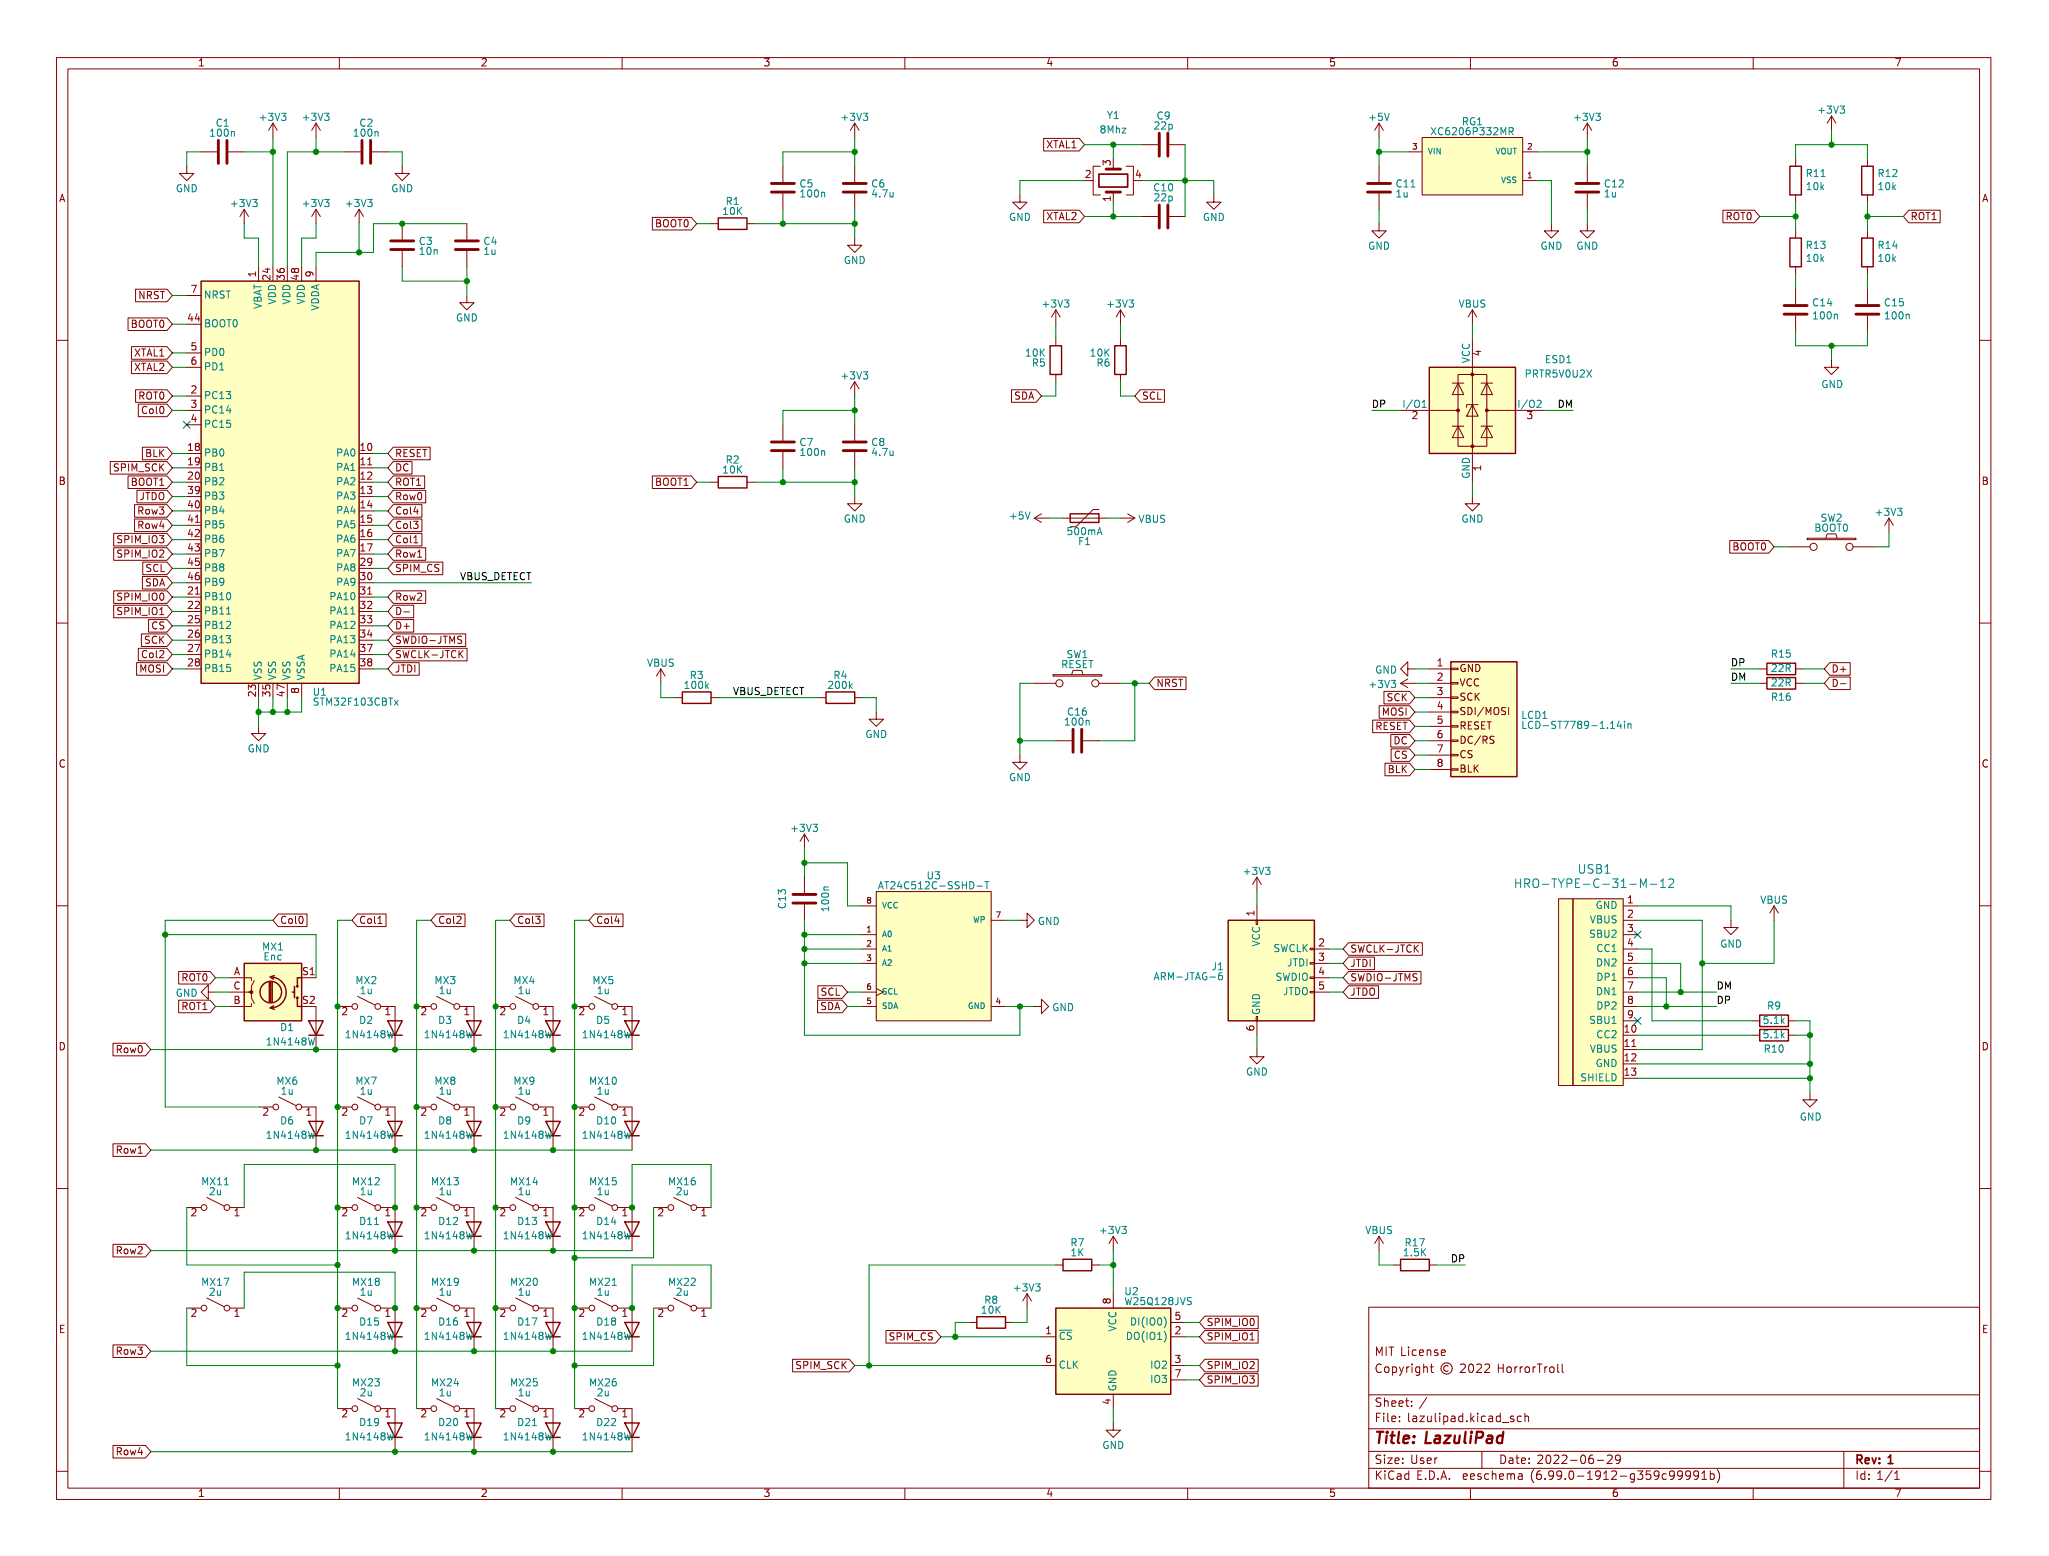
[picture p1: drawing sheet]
<svg xmlns="http://www.w3.org/2000/svg" width="362mm" height="275mm" viewBox="0 0 362 275" stroke-linecap="round" stroke-linejoin="round" font-family="sans-serif">
<defs><g id="words">
<text font-size="2.8" fill="#840000" x="243" y="255.5">Title: LazuliPad</text>
<g font-size="2.1" fill="#008484">
<text x="279.1" y="154.6">USB1</text>
<text x="271" y="157.2">HRO-TYPE-C-31-M-12</text>
</g>
<g font-size="2.1" fill="#840000">
<text x="243" y="239.9">MIT License</text>
<text x="243" y="251.6">File: lazulipad.kicad_sch</text>
<text x="243" y="248.9">Sheet: /</text>
<text x="243" y="261.8">KiCad E.D.A. eeschema (6.99.0-1912-g359c99991b)</text>
<text x="243" y="259">Size: User</text>
<text x="265" y="259">Date: 2022-06-29</text>
<text x="328" y="259">Rev: 1</text>
<text x="328" y="261.8">Id: 1/1</text>
</g>
<g font-size="1.8" fill="#840000">
<text x="35" y="11.8">1</text>
<text x="85" y="11.8">2</text>
<text x="135" y="11.8">3</text>
<text x="185" y="11.8">4</text>
<text x="235" y="11.8">5</text>
<text x="285" y="11.8">6</text>
<text x="335" y="11.8">7</text>
<text x="184.9" y="26.3">XTAL1</text>
<text x="196.6" y="29.3" transform="rotate(-90 196.6 29.3)">3</text>
<text x="10.3" y="35.8">A</text>
<text x="191.9" y="31.7">2</text>
<text x="196.6" y="35.6" transform="rotate(-90 196.6 35.6)">1</text>
<text x="200.8" y="31.7">4</text>
<text x="350.4" y="35.8">A</text>
<text x="115.8" y="40.3">BOOT0</text>
<text x="184.9" y="39">XTAL2</text>
<text x="305.2" y="39">ROT0</text>
<text x="337.8" y="39">ROT1</text>
<text x="24.4" y="53">NRST</text>
<text x="33.8" y="52">7</text>
<text x="45.5" y="48.9" transform="rotate(-90 45.5 48.9)">1</text>
<text x="48" y="49.4" transform="rotate(-90 48 49.4)">24</text>
<text x="50.5" y="49.4" transform="rotate(-90 50.5 49.4)">36</text>
<text x="53.1" y="49.4" transform="rotate(-90 53.1 49.4)">48</text>
<text x="55.6" y="48.9" transform="rotate(-90 55.6 48.9)">9</text>
<text x="23.1" y="58.1">BOOT0</text>
<text x="33.3" y="57.1">44</text>
<text x="23.6" y="63.1">XTAL1</text>
<text x="23.6" y="65.7">XTAL2</text>
<text x="33.8" y="62.2">5</text>
<text x="33.8" y="64.7">6</text>
<text x="261.9" y="62.9" transform="rotate(-90 261.9 62.9)">4</text>
<text x="24.5" y="70.8">ROT0</text>
<text x="33.8" y="69.8">2</text>
<text x="179.1" y="70.8">SDA</text>
<text x="201.9" y="70.8">SCL</text>
<text x="25.4" y="73.3">Col0</text>
<text x="33.8" y="72.3">3</text>
<text x="33.8" y="74.9">4</text>
<text x="249.7" y="74.1">2</text>
<text x="270" y="74.1">3</text>
<text x="20.2" y="83.5">SPIM_SCK</text>
<text x="25.6" y="80.9">BLK</text>
<text x="33.3" y="79.9">18</text>
<text x="33.3" y="82.5">19</text>
<text x="63.8" y="79.9">10</text>
<text x="63.8" y="82.5">11</text>
<text x="69.8" y="80.9">RESET</text>
<text x="69.8" y="83.5">DC</text>
<text x="261.9" y="83.2" transform="rotate(-90 261.9 83.2)">1</text>
<text x="10.3" y="85.8">B</text>
<text x="23.1" y="86">BOOT1</text>
<text x="24.5" y="88.5">JTDO</text>
<text x="33.3" y="85">20</text>
<text x="33.3" y="87.6">39</text>
<text x="63.8" y="85">12</text>
<text x="63.8" y="87.6">13</text>
<text x="69.8" y="88.5">Row0</text>
<text x="69.8" y="86">ROT1</text>
<text x="115.8" y="86">BOOT1</text>
<text x="350.4" y="85.8">B</text>
<text x="24.5" y="91.1">Row3</text>
<text x="24.5" y="93.6">Row4</text>
<text x="33.3" y="90.1">40</text>
<text x="33.3" y="92.6">41</text>
<text x="33.3" y="95.2">42</text>
<text x="63.8" y="90.1">14</text>
<text x="63.8" y="92.6">15</text>
<text x="63.8" y="95.2">16</text>
<text x="69.8" y="91.1">Col4</text>
<text x="69.8" y="93.6">Col3</text>
<text x="21.1" y="96.2">SPIM_IO3</text>
<text x="21.1" y="98.7">SPIM_IO2</text>
<text x="25.7" y="101.2">SCL</text>
<text x="33.3" y="97.7">43</text>
<text x="33.3" y="100.3">45</text>
<text x="63.8" y="97.7">17</text>
<text x="63.8" y="100.3">29</text>
<text x="69.8" y="98.7">Row1</text>
<text x="69.8" y="96.2">Col1</text>
<text x="69.8" y="101.2">SPIM_CS</text>
<text x="306.3" y="97.4">BOOT0</text>
<text x="21.1" y="106.3">SPIM_IO0</text>
<text x="25.5" y="103.8">SDA</text>
<text x="33.3" y="105.3">21</text>
<text x="33.3" y="107.9">22</text>
<text x="33.3" y="102.8">46</text>
<text x="63.8" y="102.8">30</text>
<text x="63.8" y="105.3">31</text>
<text x="63.8" y="107.9">32</text>
<text x="69.8" y="106.3">Row2</text>
<text x="21.1" y="108.9">SPIM_IO1</text>
<text x="25.5" y="113.9">SCK</text>
<text x="26.8" y="111.4">CS</text>
<text x="33.3" y="110.4">25</text>
<text x="33.3" y="113">26</text>
<text x="63.8" y="110.4">33</text>
<text x="63.8" y="113">34</text>
<text x="69.8" y="111.4">D+</text>
<text x="69.8" y="113.9">SWDIO-JTMS</text>
<text x="69.8" y="108.9">D-</text>
<text x="24.7" y="119">MOSI</text>
<text x="25.4" y="116.5">Col2</text>
<text x="33.3" y="115.5">27</text>
<text x="33.3" y="118">28</text>
<text x="63.8" y="115.5">37</text>
<text x="63.8" y="118">38</text>
<text x="69.8" y="119">JTDI</text>
<text x="69.8" y="116.5">SWCLK-JTCK</text>
<text x="254.1" y="118">1</text>
<text x="258" y="118.9">GND</text>
<text x="323.8" y="119">D+</text>
<text x="45.5" y="123.1" transform="rotate(-90 45.5 123.1)">23</text>
<text x="48" y="123.1" transform="rotate(-90 48 123.1)">35</text>
<text x="50.5" y="123.1" transform="rotate(-90 50.5 123.1)">47</text>
<text x="53.1" y="122.6" transform="rotate(-90 53.1 122.6)">8</text>
<text x="204.5" y="121.6">NRST</text>
<text x="245.2" y="124.1">SCK</text>
<text x="254.1" y="120.6">2</text>
<text x="254.1" y="123.1">3</text>
<text x="254.1" y="125.7">4</text>
<text x="258" y="121.5">VCC</text>
<text x="258.1" y="124">SCK</text>
<text x="323.8" y="121.6">D-</text>
<text x="243" y="129.2">RESET</text>
<text x="244.4" y="126.6">MOSI</text>
<text x="246.4" y="131.7">DC</text>
<text x="254.1" y="128.2">5</text>
<text x="254.1" y="130.7">6</text>
<text x="258" y="129.1">RESET</text>
<text x="258.5" y="131.6">DC/RS</text>
<text x="258.6" y="126.6">SDI/MOSI</text>
<text x="10.3" y="135.8">C</text>
<text x="245.3" y="136.8">BLK</text>
<text x="246.5" y="134.3">CS</text>
<text x="254.1" y="133.3">7</text>
<text x="254.1" y="135.8">8</text>
<text x="258" y="136.7">BLK</text>
<text x="258.1" y="134.2">CS</text>
<text x="350.4" y="135.8">C</text>
<text x="222" y="162" transform="rotate(-90 222 162)">1</text>
<text x="287.8" y="160">1</text>
<text x="49.5" y="163.5">Col0</text>
<text x="63.5" y="163.5">Col1</text>
<text x="77.5" y="163.5">Col2</text>
<text x="91.4" y="163.5">Col3</text>
<text x="105.4" y="163.5">Col4</text>
<text x="233.2" y="167.6">2</text>
<text x="287.8" y="162.5">2</text>
<text x="287.8" y="165">3</text>
<text x="287.8" y="167.6">4</text>
<text x="32.1" y="173.6">ROT0</text>
<text x="41.3" y="172.7">A</text>
<text x="53.5" y="172.7">S1</text>
<text x="233.2" y="170.1">3</text>
<text x="233.2" y="172.7">4</text>
<text x="238.8" y="171.1">JTDI</text>
<text x="238.8" y="173.6">SWDIO-JTMS</text>
<text x="238.8" y="168.6">SWCLK-JTCK</text>
<text x="287.8" y="170.1">5</text>
<text x="287.8" y="172.7">6</text>
<text x="32.1" y="178.7">ROT1</text>
<text x="41.3" y="177.7">B</text>
<text x="41.3" y="175.2">C</text>
<text x="53.5" y="177.7">S2</text>
<text x="60.5" y="179.5">2</text>
<text x="68.1" y="179.5">1</text>
<text x="74.4" y="179.5">2</text>
<text x="82.1" y="179.5">1</text>
<text x="88.4" y="179.5">2</text>
<text x="96" y="179.5">1</text>
<text x="102.4" y="179.5">2</text>
<text x="110" y="179.5">1</text>
<text x="144.9" y="178.7">SDA</text>
<text x="145.1" y="176.2">SCL</text>
<text x="233.2" y="175.2">5</text>
<text x="238.8" y="176.2">JTDO</text>
<text x="287.8" y="175.2">7</text>
<text x="287.8" y="177.7">8</text>
<text x="10.3" y="185.8">D</text>
<text x="222" y="182.3" transform="rotate(-90 222 182.3)">6</text>
<text x="287.3" y="182.8">10</text>
<text x="287.3" y="185.4">11</text>
<text x="287.8" y="180.3">9</text>
<text x="350.4" y="185.8">D</text>
<text x="20.7" y="186.3">Row0</text>
<text x="287.3" y="187.9">12</text>
<text x="287.3" y="190.4">13</text>
<text x="46.5" y="197.3">2</text>
<text x="54.1" y="197.3">1</text>
<text x="60.5" y="197.3">2</text>
<text x="68.1" y="197.3">1</text>
<text x="74.4" y="197.3">2</text>
<text x="82.1" y="197.3">1</text>
<text x="88.4" y="197.3">2</text>
<text x="96" y="197.3">1</text>
<text x="102.4" y="197.3">2</text>
<text x="110" y="197.3">1</text>
<text x="20.7" y="204.1">Row1</text>
<text x="33.8" y="215.1">2</text>
<text x="41.4" y="215.1">1</text>
<text x="60.5" y="215.1">2</text>
<text x="68.1" y="215.1">1</text>
<text x="74.4" y="215.1">2</text>
<text x="82.1" y="215.1">1</text>
<text x="88.4" y="215.1">2</text>
<text x="96" y="215.1">1</text>
<text x="102.4" y="215.1">2</text>
<text x="110" y="215.1">1</text>
<text x="116.3" y="215.1">2</text>
<text x="124" y="215.1">1</text>
<text x="20.7" y="221.9">Row2</text>
<text x="33.8" y="232.9">2</text>
<text x="41.4" y="232.9">1</text>
<text x="60.5" y="232.9">2</text>
<text x="68.1" y="232.9">1</text>
<text x="74.4" y="232.9">2</text>
<text x="82.1" y="232.9">1</text>
<text x="88.4" y="232.9">2</text>
<text x="96" y="232.9">1</text>
<text x="102.4" y="232.9">2</text>
<text x="110" y="232.9">1</text>
<text x="116.3" y="232.9">2</text>
<text x="124" y="232.9">1</text>
<text x="196.6" y="230.5" transform="rotate(-90 196.6 230.5)">8</text>
<text x="207.8" y="233.6">5</text>
<text x="10.4" y="235.8">E</text>
<text x="20.7" y="239.7">Row3</text>
<text x="157.3" y="237.1">SPIM_CS</text>
<text x="184.9" y="236.2">1</text>
<text x="207.8" y="236.2">2</text>
<text x="213.4" y="237.1">SPIM_IO1</text>
<text x="213.4" y="234.6">SPIM_IO0</text>
<text x="350.4" y="235.8">E</text>
<text x="140.8" y="242.2">SPIM_SCK</text>
<text x="184.9" y="241.2">6</text>
<text x="207.8" y="241.2">3</text>
<text x="207.8" y="243.8">7</text>
<text x="213.4" y="242.2">SPIM_IO2</text>
<text x="213.4" y="244.8">SPIM_IO3</text>
<text x="60.5" y="250.6">2</text>
<text x="68.1" y="250.6">1</text>
<text x="74.4" y="250.6">2</text>
<text x="82.1" y="250.6">1</text>
<text x="88.4" y="250.6">2</text>
<text x="96" y="250.6">1</text>
<text x="102.4" y="250.6">2</text>
<text x="110" y="250.6">1</text>
<text x="196.6" y="248.3" transform="rotate(-90 196.6 248.3)">4</text>
<text x="20.7" y="257.5">Row4</text>
<text x="35" y="264.8">1</text>
<text x="85" y="264.8">2</text>
<text x="135" y="264.8">3</text>
<text x="185" y="264.8">4</text>
<text x="235" y="264.8">5</text>
<text x="285" y="264.8">6</text>
<text x="335" y="264.8">7</text>
</g>
<g font-size="1.8" fill="#008484">
<text x="38.2" y="22.5">C1</text>
<text x="46.2" y="21.5">+3V3</text>
<text x="53.8" y="21.5">+3V3</text>
<text x="63.6" y="22.5">C2</text>
<text x="149" y="21.5">+3V3</text>
<text x="194.6" y="23.7">8Mhz</text>
<text x="195.8" y="21.1">Y1</text>
<text x="204.2" y="23">22p</text>
<text x="204.6" y="21.2">C9</text>
<text x="242.2" y="21.5">+5V</text>
<text x="258.5" y="22.2">RG1</text>
<text x="278.6" y="21.5">+3V3</text>
<text x="321.8" y="20.2">+3V3</text>
<text x="37.4" y="24.3">100n</text>
<text x="62.8" y="24.3">100n</text>
<text x="253.7" y="24">XC6206P332MR</text>
<text x="31.1" y="34.1">GND</text>
<text x="69.2" y="34.1">GND</text>
<text x="141.5" y="33.2">C5</text>
<text x="141.7" y="35">100n</text>
<text x="154.2" y="33.2">C6</text>
<text x="154.4" y="35">4.7u</text>
<text x="204.1" y="33.9">C10</text>
<text x="204.2" y="35.7">22p</text>
<text x="246.9" y="35">1u</text>
<text x="247" y="33.2">C11</text>
<text x="283.7" y="35">1u</text>
<text x="283.8" y="33.2">C12</text>
<text x="319.5" y="31.4">R11</text>
<text x="319.5" y="33.7">10k</text>
<text x="332.2" y="31.4">R12</text>
<text x="332.2" y="33.7">10k</text>
<text x="41.1" y="36.7">+3V3</text>
<text x="53.8" y="36.7">+3V3</text>
<text x="61.4" y="36.7">+3V3</text>
<text x="127.9" y="38.1">10K</text>
<text x="128.4" y="36.3">R1</text>
<text x="178.4" y="39.2">GND</text>
<text x="212.7" y="39.2">GND</text>
<text x="74.1" y="43.4">C3</text>
<text x="74.3" y="45.2">10n</text>
<text x="85.6" y="43.4">C4</text>
<text x="85.6" y="45.2">1u</text>
<text x="149.2" y="46.8">GND</text>
<text x="241.9" y="44.2">GND</text>
<text x="272.4" y="44.2">GND</text>
<text x="278.7" y="44.2">GND</text>
<text x="319.5" y="44.1">R13</text>
<text x="319.5" y="46.4">10k</text>
<text x="332.2" y="44.1">R14</text>
<text x="332.2" y="46.4">10k</text>
<text x="36.1" y="52.9">NRST</text>
<text x="48.9" y="54" transform="rotate(-90 48.9 54)">VDD</text>
<text x="51.4" y="54" transform="rotate(-90 51.4 54)">VDD</text>
<text x="54" y="54" transform="rotate(-90 54 54)">VDD</text>
<text x="36.1" y="58">BOOT0</text>
<text x="46.4" y="55" transform="rotate(-90 46.4 55)">VBAT</text>
<text x="56.5" y="55.2" transform="rotate(-90 56.5 55.2)">VDDA</text>
<text x="80.6" y="56.9">GND</text>
<text x="184.6" y="54.5">+3V3</text>
<text x="196" y="54.5">+3V3</text>
<text x="257.9" y="54.5">VBUS</text>
<text x="320.6" y="54.3">C14</text>
<text x="320.8" y="56.6">100n</text>
<text x="333.3" y="54.3">C15</text>
<text x="333.5" y="56.6">100n</text>
<text x="36.1" y="63.1">PD0</text>
<text x="36.1" y="65.6">PD1</text>
<text x="181.5" y="63.2">10K</text>
<text x="182.5" y="64.9">R5</text>
<text x="192.9" y="63.2">10K</text>
<text x="194" y="64.9">R6</text>
<text x="260.1" y="64.3" transform="rotate(-90 260.1 64.3)">VCC</text>
<text x="273.3" y="64.3">ESD1</text>
<text x="36.1" y="70.7">PC13</text>
<text x="149" y="67.2">+3V3</text>
<text x="269.9" y="66.9">PRTR5V0U2X</text>
<text x="322" y="68.7">GND</text>
<text x="36.1" y="73.2">PC14</text>
<text x="36.1" y="75.8">PC15</text>
<text x="248.5" y="72.3">I/O1</text>
<text x="268.8" y="72.3">I/O2</text>
<text x="36.1" y="80.8">PB0</text>
<text x="36.1" y="83.4">PB1</text>
<text x="59.6" y="80.8">PA0</text>
<text x="59.6" y="83.4">PA1</text>
<text x="127.9" y="83.8">10K</text>
<text x="128.4" y="82.1">R2</text>
<text x="141.5" y="79">C7</text>
<text x="141.7" y="80.7">100n</text>
<text x="154.2" y="79">C8</text>
<text x="154.4" y="80.7">4.7u</text>
<text x="36.1" y="85.9">PB2</text>
<text x="36.1" y="88.5">PB3</text>
<text x="59.6" y="85.9">PA2</text>
<text x="59.6" y="88.5">PA3</text>
<text x="260.1" y="84.7" transform="rotate(-90 260.1 84.7)">GND</text>
<text x="36.1" y="91">PB4</text>
<text x="36.1" y="93.5">PB5</text>
<text x="59.6" y="91">PA4</text>
<text x="59.6" y="93.5">PA5</text>
<text x="149.2" y="92.5">GND</text>
<text x="178.7" y="92">+5V</text>
<text x="188.9" y="94.7">500mA</text>
<text x="201.3" y="92.5">VBUS</text>
<text x="258.4" y="92.5">GND</text>
<text x="320.8" y="94.1">BOOT0</text>
<text x="321.9" y="92.4">SW2</text>
<text x="331.9" y="91.3">+3V3</text>
<text x="36.1" y="96.1">PB6</text>
<text x="36.1" y="98.6">PB7</text>
<text x="36.1" y="101.2">PB8</text>
<text x="59.6" y="96.1">PA6</text>
<text x="59.6" y="98.6">PA7</text>
<text x="59.6" y="101.2">PA8</text>
<text x="190.7" y="96.5">F1</text>
<text x="36.1" y="106.2">PB10</text>
<text x="36.1" y="103.7">PB9</text>
<text x="58.6" y="106.2">PA10</text>
<text x="59.6" y="103.7">PA9</text>
<text x="36.1" y="108.8">PB11</text>
<text x="36.1" y="111.3">PB12</text>
<text x="36.1" y="113.9">PB13</text>
<text x="58.6" y="108.8">PA11</text>
<text x="58.6" y="111.3">PA12</text>
<text x="58.6" y="113.9">PA13</text>
<text x="36.1" y="116.4">PB14</text>
<text x="36.1" y="118.9">PB15</text>
<text x="58.6" y="116.4">PA14</text>
<text x="58.6" y="118.9">PA15</text>
<text x="114.4" y="118">VBUS</text>
<text x="187.6" y="118.2">RESET</text>
<text x="188.6" y="116.5">SW1</text>
<text x="243.1" y="119.2">GND</text>
<text x="313.3" y="116.4">R15</text>
<text x="313.3" y="118.9">22R</text>
<text x="46.4" y="120.3" transform="rotate(-90 46.4 120.3)">VSS</text>
<text x="48.9" y="120.3" transform="rotate(-90 48.9 120.3)">VSS</text>
<text x="51.4" y="120.3" transform="rotate(-90 51.4 120.3)">VSS</text>
<text x="54" y="120.3" transform="rotate(-90 54 120.3)">VSSA</text>
<text x="55.4" y="123.1">U1</text>
<text x="55.8" y="124.9">STM32F103CBTx</text>
<text x="121.2" y="121.9">100k</text>
<text x="122.1" y="120.2">R3</text>
<text x="146.6" y="121.9">200k</text>
<text x="147.5" y="120.2">R4</text>
<text x="242.4" y="121.8">+3V3</text>
<text x="313.3" y="124">R16</text>
<text x="313.3" y="121.5">22R</text>
<text x="153" y="130.6">GND</text>
<text x="188.5" y="128.4">100n</text>
<text x="188.9" y="126.6">C16</text>
<text x="269.1" y="127.2">LCD1</text>
<text x="270.8" y="129">LCD-ST7789-1.14in</text>
<text x="43.8" y="133.1">GND</text>
<text x="178.4" y="138.2">GND</text>
<text x="140.2" y="147.2">+3V3</text>
<text x="164" y="155.6">U3</text>
<text x="220.2" y="154.8">+3V3</text>
<text x="139.1" y="160.6" transform="rotate(-90 139.1 160.6)">C13</text>
<text x="146.7" y="161" transform="rotate(-90 146.7 161)">100n</text>
<text x="156.6" y="157.4">AT24C512C-SSHD-T</text>
<text x="282.1" y="160.8">GND</text>
<text x="311.2" y="159.9">VBUS</text>
<text x="183.5" y="163.7">GND</text>
<text x="222.9" y="167.5" transform="rotate(-90 222.9 167.5)">VCC</text>
<text x="281.1" y="163.4">VBUS</text>
<text x="281.3" y="165.9">SBU2</text>
<text x="304.1" y="167.7">GND</text>
<text x="46.4" y="168.2">MX1</text>
<text x="46.6" y="169.9">Enc</text>
<text x="204.7" y="173.4">ARM-JTAG-6</text>
<text x="214.3" y="171.7">J1</text>
<text x="224.9" y="168.5">SWCLK</text>
<text x="225.4" y="173.5">SWDIO</text>
<text x="227.6" y="171">JTDI</text>
<text x="282.5" y="168.5">CC1</text>
<text x="282.5" y="171">DN2</text>
<text x="282.6" y="173.5">DP1</text>
<text x="31" y="176.4">GND</text>
<text x="63" y="174.1">MX2</text>
<text x="63.7" y="175.9">1u</text>
<text x="76.9" y="174.1">MX3</text>
<text x="77.7" y="175.9">1u</text>
<text x="90.9" y="174.1">MX4</text>
<text x="91.7" y="175.9">1u</text>
<text x="104.9" y="174.1">MX5</text>
<text x="105.6" y="175.9">1u</text>
<text x="186" y="178.9">GND</text>
<text x="222.9" y="179.5" transform="rotate(-90 222.9 179.5)">GND</text>
<text x="226.7" y="176.1">JTDO</text>
<text x="282.5" y="176.1">DN1</text>
<text x="282.6" y="178.6">DP2</text>
<text x="312.6" y="178.6">R9</text>
<text x="47.5" y="185">1N4148W</text>
<text x="49.6" y="182.4">D1</text>
<text x="61.4" y="183.7">1N4148W</text>
<text x="63.6" y="181.2">D2</text>
<text x="75.4" y="183.7">1N4148W</text>
<text x="77.6" y="181.2">D3</text>
<text x="89.4" y="183.7">1N4148W</text>
<text x="91.5" y="181.2">D4</text>
<text x="103.3" y="183.7">1N4148W</text>
<text x="105.5" y="181.2">D5</text>
<text x="281.3" y="181.2">SBU1</text>
<text x="282.5" y="183.7">CC2</text>
<text x="312" y="181.2">5.1k</text>
<text x="312" y="183.7">5.1k</text>
<text x="49" y="191.9">MX6</text>
<text x="63" y="191.9">MX7</text>
<text x="76.9" y="191.9">MX8</text>
<text x="90.9" y="191.9">MX9</text>
<text x="104.4" y="191.9">MX10</text>
<text x="220.3" y="190.3">GND</text>
<text x="279.5" y="191.3">SHIELD</text>
<text x="281.1" y="186.2">VBUS</text>
<text x="282.1" y="188.8">GND</text>
<text x="312.1" y="186.2">R10</text>
<text x="49.8" y="193.7">1u</text>
<text x="63.7" y="193.7">1u</text>
<text x="77.7" y="193.7">1u</text>
<text x="91.7" y="193.7">1u</text>
<text x="105.6" y="193.7">1u</text>
<text x="47.5" y="201.5">1N4148W</text>
<text x="49.6" y="198.9">D6</text>
<text x="61.4" y="201.5">1N4148W</text>
<text x="63.6" y="198.9">D7</text>
<text x="75.4" y="201.5">1N4148W</text>
<text x="77.6" y="198.9">D8</text>
<text x="89.4" y="201.5">1N4148W</text>
<text x="91.5" y="198.9">D9</text>
<text x="103.3" y="201.5">1N4148W</text>
<text x="105.6" y="198.9">D10</text>
<text x="318.2" y="198.3">GND</text>
<text x="35.8" y="209.7">MX11</text>
<text x="62.5" y="209.7">MX12</text>
<text x="76.4" y="209.7">MX13</text>
<text x="90.4" y="209.7">MX14</text>
<text x="104.4" y="209.7">MX15</text>
<text x="118.3" y="209.7">MX16</text>
<text x="37.1" y="211.5">2u</text>
<text x="63.7" y="211.5">1u</text>
<text x="77.7" y="211.5">1u</text>
<text x="91.7" y="211.5">1u</text>
<text x="105.6" y="211.5">1u</text>
<text x="119.6" y="211.5">2u</text>
<text x="61.4" y="219.3">1N4148W</text>
<text x="63.7" y="216.7">D11</text>
<text x="75.4" y="219.3">1N4148W</text>
<text x="77.7" y="216.7">D12</text>
<text x="89.4" y="219.3">1N4148W</text>
<text x="91.7" y="216.7">D13</text>
<text x="103.3" y="219.3">1N4148W</text>
<text x="105.6" y="216.7">D14</text>
<text x="189.4" y="220.5">R7</text>
<text x="194.8" y="218.3">+3V3</text>
<text x="241.4" y="218.3">VBUS</text>
<text x="248.6" y="220.5">R17</text>
<text x="35.8" y="227.5">MX17</text>
<text x="62.5" y="227.5">MX18</text>
<text x="76.4" y="227.5">MX19</text>
<text x="90.4" y="227.5">MX20</text>
<text x="104.4" y="227.5">MX21</text>
<text x="118.3" y="227.5">MX22</text>
<text x="189.4" y="222.3">1K</text>
<text x="248.3" y="222.3">1.5K</text>
<text x="37.1" y="229.2">2u</text>
<text x="63.7" y="229.2">1u</text>
<text x="77.7" y="229.2">1u</text>
<text x="91.7" y="229.2">1u</text>
<text x="105.6" y="229.2">1u</text>
<text x="119.6" y="229.2">2u</text>
<text x="173.6" y="232.4">10K</text>
<text x="174.1" y="230.7">R8</text>
<text x="179.5" y="228.5">+3V3</text>
<text x="198.9" y="229.1">U2</text>
<text x="199.2" y="230.9">W25Q128JVS</text>
<text x="61.4" y="237">1N4148W</text>
<text x="63.7" y="234.5">D15</text>
<text x="75.4" y="237">1N4148W</text>
<text x="77.7" y="234.5">D16</text>
<text x="89.4" y="237">1N4148W</text>
<text x="91.7" y="234.5">D17</text>
<text x="103.3" y="237">1N4148W</text>
<text x="105.6" y="234.5">D18</text>
<text x="187.2" y="237">~{CS}</text>
<text x="197.5" y="235.6" transform="rotate(-90 197.5 235.6)">VCC</text>
<text x="199.8" y="237">DO(IO1)</text>
<text x="200.7" y="234.5">DI(IO0)</text>
<text x="62.5" y="245.3">MX23</text>
<text x="76.4" y="245.3">MX24</text>
<text x="90.4" y="245.3">MX25</text>
<text x="104.4" y="245.3">MX26</text>
<text x="187.2" y="242.1">CLK</text>
<text x="203.7" y="242.1">IO2</text>
<text x="203.7" y="244.7">IO3</text>
<text x="63.7" y="247">2u</text>
<text x="77.7" y="247">1u</text>
<text x="91.7" y="247">1u</text>
<text x="105.6" y="247">2u</text>
<text x="197.5" y="246.1" transform="rotate(-90 197.5 246.1)">GND</text>
<text x="61.4" y="254.8">1N4148W</text>
<text x="63.7" y="252.3">D19</text>
<text x="75.4" y="254.8">1N4148W</text>
<text x="77.7" y="252.3">D20</text>
<text x="89.4" y="254.8">1N4148W</text>
<text x="91.7" y="252.3">D21</text>
<text x="103.3" y="254.8">1N4148W</text>
<text x="105.6" y="252.3">D22</text>
<text x="194.9" y="256.3">GND</text>
</g>
<g font-size="1.8">
<text x="242.6" y="72.3">DP</text>
<text x="275.4" y="72.3">DM</text>
<text x="81" y="102.8">VBUS_DETECT</text>
<text x="306.1" y="118">DP</text>
<text x="129.3" y="123.1">VBUS_DETECT</text>
<text x="306.1" y="120.6">DM</text>
<text x="303.5" y="175.2">DM</text>
<text x="303.5" y="177.7">DP</text>
<text x="256.6" y="223.4">DP</text>
</g>
<g font-size="1.4" fill="#840000">
<text x="249.8" y="26.6">3</text>
<text x="270.1" y="26.6">2</text>
<text x="270.1" y="31.7">1</text>
<text x="153.3" y="160">8</text>
<text x="153.3" y="165">1</text>
<text x="153.3" y="167.6">2</text>
<text x="176.1" y="162.5">7</text>
<text x="153.3" y="170.1">3</text>
<text x="153.3" y="177.7">5</text>
<text x="153.3" y="175.2">6</text>
<text x="176.1" y="177.7">4</text>
</g>
<g font-size="1.4" fill="#008484">
<text x="252.5" y="27.4">VIN</text>
<text x="264.3" y="27.4">VOUT</text>
<text x="265.4" y="32.4">VSS</text>
<text x="156" y="160.7">VCC</text>
<text x="156" y="165.8">A0</text>
<text x="172" y="163.3">WP</text>
<text x="156" y="168.3">A1</text>
<text x="156" y="170.9">A2</text>
<text x="156" y="178.5">SDA</text>
<text x="156" y="176">SCL</text>
<text x="171.1" y="178.5">GND</text>
</g>
</g></defs>
<g fill="none" stroke="#840000" stroke-width=".18">
<path d="M10 10.2h342v255h-342zM12 12.2h338v251h-338zM60 10.2v2M110 10.2v2M160 10.2v2M210 10.2v2M260 10.2v2M310 10.2v2M33 29.4v1.3h1.3l-1.3 1.2-1.3-1.2h1.3M35.6 26.9h2.8M40.4 26.9h2.8M43.2 37l-.8 1.3"/>
<path d="M43.2 37v2.6M43.2 37l.7 1.3M48.3 21.8l-.8 1.2M48.3 21.8v2.5M48.3 21.8l.7 1.2M55.9 21.8l-.8 1.2M55.9 21.8v2.5M55.9 37v2.6M55.9 21.8l.7 1.2M55.9 37l-.8 1.3M55.9 37l.7 1.3M61 26.9h2.8"/>
<path d="M63.5 37l-.8 1.3M63.5 37v2.6M63.5 37l.8 1.3M65.8 26.9h2.8M71.1 29.4v1.3h1.3l-1.3 1.2-1.3-1.2h1.3M71.1 39.6v2.8M82.5 39.6v2.8M115.4 38.4h6.8l1 1.2-1 1.1h-6.8zM125.7 39.6h1.3M132.1 39.6h1.2M138.4 29.4v2.8M138.4 34.2v2.8"/>
<path d="M151.1 21.8v2.5M151.1 29.4v2.8M151.1 34.2v2.8M151.1 21.8l-.7 1.2M151.1 21.8l.8 1.2M180.3 34.5v1.2h1.3l-1.3 1.3-1.2-1.3h1.2M184.5 37.2h6.3l1 1.1-1 1.1h-6.3zM184.5 24.5h6.3l1 1.1-1 1.1h-6.3zM194.6 29.4h-1.3v5.1h1.3M196.8 29.4v.5M196.8 34v.5M199.1 29.4h1.3v5.1h-1.3"/>
<path d="M201.9 25.6h2.8M201.9 38.3h2.8M206.8 25.6h2.7M206.8 38.3h2.7M214.6 34.5v1.2h1.3l-1.3 1.3-1.2-1.3h1.2M243.8 39.6v1.2h1.3l-1.3 1.3-1.2-1.3h1.2M243.8 21.8v2.5M243.8 29.4v2.8M243.8 34.2v2.8M243.8 21.8l-.7 1.2M243.8 21.8l.8 1.2M248.9 26.9h2.6"/>
<path d="M251.5 24.3h17.7v10.2h-17.7zM269.2 31.9h2.6M269.2 26.9h2.6M274.3 39.6v1.2h1.3l-1.3 1.3-1.3-1.3h1.3M280.7 39.6v1.2h1.2l-1.2 1.3-1.3-1.3h1.3M280.7 21.8v2.5M280.7 29.4v2.8M280.7 34.2v2.8M280.7 21.8l-.8 1.2M280.7 21.8l.7 1.2M304.6 37.2h5.6l.9 1.1-.9 1.1h-5.6zM317.5 28.1v1.3"/>
<path d="M317.5 34.5v1.2M323.8 20.5l-.7 1.3M323.8 20.5v2.5M323.8 20.5l.8 1.3M330.2 28.1v1.3M330.2 34.5v1.2M337.5 37.2h5.6v2.2h-5.6l-1-1.1zM22.6 56.2h6.9l1 1.1-1 1.1h-6.9zM24 51.1h5.5l1 1.2-1 1.1h-5.5zM33 52.3h2.6M45.7 47.2v2.5M55.9 47.2v2.5"/>
<path d="M71.1 44.4v2.8M82.5 52.3v1.2h1.3l-1.3 1.3-1.2-1.3h1.2M82.5 44.4v2.8M151.1 42.1v1.3h1.3l-1.3 1.2-1.2-1.2h1.2M186.7 54.8v2.5M186.7 59.9v1.2M186.7 54.8l-.8 1.3M186.7 54.8l.8 1.3M198.1 54.8v2.5M198.1 59.9v1.2M198.1 54.8l-.7 1.3M198.1 54.8l.8 1.3"/>
<path d="M260.3 54.8v2.5M260.3 59.9v25.4M260.3 54.8l-.7 1.3M260.3 54.8l.8 1.3M317.5 40.8v1.3M317.5 47.2v1.2M317.5 51v2.8M317.5 55.8v2.8M330.2 40.8v1.3M330.2 47.2v1.2M330.2 51v2.8M330.2 55.8v2.8"/>
<path d="M10 60.2h2M23.2 61.3h6.3l1 1.1-1 1.1h-6.3zM23.2 63.8h6.3l1 1.2-1 1.1h-6.3zM24 68.9h5.5l1 1.1-1 1.1h-5.5zM24.5 71.5h5l1 1.1-1 1.1h-5zM25.2 79.1h4.3l1 1.1-1 1.1h-4.3zM33 72.6h2.6M33 70h2.6M33 75.1h2.6M33 62.4h2.6M33 65h2.6M69.5 79.1h6.6v2.2h-6.6l-.9-1.1z"/>
<path d="M138.4 75.1v2.8M138.4 79.9v2.8M151.1 67.5v2.5M151.1 75.1v2.8M151.1 79.9v2.8M151.1 67.5l-.7 1.3M151.1 67.5l.8 1.3M178.9 68.9h4.3l.9 1.1-.9 1.1h-4.3zM186.7 66.2v1.3M198.1 66.2v1.3M201.6 68.9h4.3v2.2h-4.3l-.9-1.1zM247.6 72.6h10.2"/>
<path d="M256.8 75.4h2M256.8 67.8h2M257.8 66.2h5.1v12.7h-5.1zM257.8 75.4l1 2h-2zM257.8 67.8l1 2h-2zM260.3 71.6l1.1 2h-2.1zM261.4 71.6h-2.1v.5M261.9 75.4h2M261.9 67.8h2M262.9 75.4l1 2h-2zM262.9 67.8l1 2h-2zM262.9 72.6h10.1"/>
<path d="M323.8 63.7v1.3h1.3l-1.3 1.2-1.2-1.2h1.2M350 60.2h2M19.5 81.6h10l1 1.1-1 1.1h-10zM20.1 94.3h9.4l1 1.1-1 1.1h-9.4zM20.1 96.9h9.4l1 1.1-1 1.1h-9.4zM22.6 84.2h6.9l1 1.1-1 1.1h-6.9zM23.8 89.2h5.7l1 1.2-1 1.1h-5.7zM23.8 91.8h5.7l1 1.1-1 1.1h-5.7zM24.2 86.7h5.3l1 1.1-1 1.1h-5.3zM25.2 99.4h4.3l1 1.1-1 1.1h-4.3zM33 92.9h2.6M63.5 82.7h2.5"/>
<path d="M69.5 96.9h5.8v2.2h-5.8l-.9-1.1zM69.5 94.3h5.1v2.2h-5.1l-.9-1.1zM69.5 86.7h5.8v2.2h-5.8l-.9-1.1zM69.5 89.2h5.1v2.3h-5.1l-.9-1.1zM69.5 84.2h5.6v2.2h-5.6l-.9-1.1zM69.5 81.6h3.4v2.2h-3.4l-.9-1.1zM69.5 91.8h5.1v2.2h-5.1l-.9-1.1zM69.5 99.4h8.8v2.2h-8.8l-.9-1.1zM73.2 96h.7M115.4 84.2h6.8l1 1.1-1 1.1h-6.8zM125.7 85.3h1.3M132.1 85.3h1.2"/>
<path d="M151.1 87.8v1.3h1.3l-1.3 1.3-1.2-1.3h1.2M182.9 91.6h2.5M182.9 91.6l1.2 .8M184.1 90.9l-1.2 .7M188 91.6h7.6M194.3 90.1h-1l-3.1 3.1h-1M198.1 91.6h2.6M199.4 90.9l1.3 .7M200.7 91.6l-1.3 .8M260.3 87.8v1.3h1.3l-1.3 1.3-1.2-1.3h1.2M305.9 95.6h6.8l1 1.1-1 1.1h-6.8zM316.2 96.7h3.8"/>
<path d="M319.5 95.2h8.7v.2h-8.7zM322.8 95.2l.3-.8h1.5l.3 .8M327.7 96.7h3.8M334 91.6l-.8 1.3M334 91.6v2.6M334 91.6l.8 1.3M10 110.2h2M20.1 104.5h9.4l1 1.1-1 1.1h-9.4zM20.1 107h9.4l1 1.1-1 1.1h-9.4zM24.2 117.2h5.3l1 1.1-1 1.1h-5.3zM24.5 114.6h5l1 1.2-1 1.1h-5zM25 112.1h4.5l1 1.1-1 1.1h-4.5z"/>
<path d="M25.2 101.9h4.3l1 1.2-1 1.1h-4.3zM26.3 109.6h3.2l1 1.1-1 1.1h-3.2zM33 105.6h2.6M63.5 105.6h2.5M69.5 117.2h4.6v2.2h-4.6l-.9-1.1zM69.5 109.6h3.7v2.2h-3.7l-.9-1.1zM69.5 114.6h13.1v2.3h-13.1l-.9-1.1zM69.5 112.1h12.8v2.2h-12.8l-.9-1.1zM69.5 104.5h5.8v2.2h-5.8l-.9-1.1zM69.5 107h3.7v2.2h-3.7l-.9-1.1zM71.4 108.2h1M81.3 115.6l.6 .7"/>
<path d="M81.5 112.5l.1 .1M81.6 113.3v.4M81.9 115l-.7 .8M116.8 118.3l-.7 1.3M116.8 118.3v2.5M116.8 118.3l.8 1.3M186.2 119.3h8.6v.3h-8.6zM189.5 119.3l.2-.7h1.6l.2 .7M204.2 119.7h5.5v2.2h-5.5l-1-1.1zM248.9 118.3v-1.3l-1.3 1.3 1.3 1.3v-1.3h1.3M252.7 118.3h3.8M256.5 118.2h1.3v.2h-1.3z"/>
<path d="M311.1 118.3h1.3M317.5 118.3h1.3M323.5 117.2h3.7v2.2h-3.7l-.9-1.1zM323.5 119.7h3.7v2.2h-3.7l-.9-1.1zM350 110.2h2M45.7 128.5v1.2h1.3l-1.3 1.3-1.3-1.3h1.3M53.3 120.8v2.6M119.4 123.4h1.2M125.7 123.4h1.3M144.8 123.4h1.2M151.1 123.4h1.3M154.9 125.9v1.3h1.3l-1.3 1.3-1.2-1.3h1.2"/>
<path d="M180.3 133.5v1.3h1.3l-1.3 1.3-1.2-1.3h1.2M182.9 120.8h3.8M186.7 131h2.8M191.5 131h2.8M194.3 120.8h3.8M242.7 127.3h6.5l1 1.2-1 1.1h-6.5zM243.9 124.8h5.3l1 1.1-1 1.1h-5.3zM244.7 122.3h4.5l1 1.1-1 1.1h-4.5zM244.9 135h4.3l1 1.1-1 1.1h-4.3zM245.9 129.9h3.3l1 1.1-1 1.1h-3.3zM246 132.4h3.2l1 1.1-1 1.1h-3.2zM247.6 120.8l1.3 .8"/>
<path d="M247.6 120.8h2.6M248.9 120.1l-1.3 .7M252.7 123.4h3.8M252.7 120.8h3.8M252.7 125.9h3.8M252.7 128.5h3.8M252.7 131h3.8M252.7 133.5h3.8M252.7 136.1h3.8M256.5 135.9h1.3v.3h-1.3zM256.5 133.4h1.3v.3h-1.3zM256.5 130.9h1.3v.2h-1.3z"/>
<path d="M256.5 128.3h1.3v.3h-1.3zM256.5 125.8h1.3v.2h-1.3zM256.5 123.2h1.3v.3h-1.3zM256.5 120.7h1.3v.3h-1.3zM311.1 120.8h1.3M317.5 120.8h1.3M325.4 120.9h1M142.2 147.5v2.5M142.2 155.1v2.8M142.2 160v2.7M142.2 147.5l-.7 1.3M142.2 147.5l.8 1.3"/>
<path d="M154.9 157.7h20.4v22.8h-20.4zM222.2 155.1l-.7 1.3M222.2 155.1v2.6M222.2 155.1l.8 1.3M275.6 158.9h2.5v33.1h-2.5zM278.1 158.9h8.9v33.1h-8.9zM10 160.2h2M31.6 171.8h5.5l1 1.1-1 1.1h-5.5zM31.6 176.9h5.5l1 1.1-1 1.1h-5.5zM36.8 175.4v-1.2l-1.2 1.2 1.2 1.3v-1.3h1.3M40.6 172.9h3.8v.5M40.6 175.4h3.8v1.1l.6 1"/>
<path d="M44.4 177.5v.5h-3.8M45 173.4l-.6 1v1h-.5M49.2 161.6h5.1v2.3h-5.1l-.9-1.2zM55.9 178v7.6M59.7 178h2.5M63.2 161.6h5.1v2.3h-5.1l-1-1.2zM63.2 176.2l3.1 1.5M66.8 163.3h.8M67.3 178h2.5v7.6M73.7 178h2.5M77.2 161.6h5v2.3h-5l-1-1.2zM77.2 176.2l3.1 1.5"/>
<path d="M81.3 178h2.5v7.6M87.6 178h2.6M91.1 161.6h5.1v2.3h-5.1l-.9-1.2zM91.2 176.2l3 1.5M95.2 178h2.6v7.6M101.6 178h2.5M105.1 161.6h5.1v2.3h-5.1l-1-1.2zM105.2 176.2l3 1.5M109.2 178h2.6v7.6M144.6 176.9h4.3l1 1.1-1 1.1h-4.3zM144.6 174.3h4.3l1 1.1-1 1.2h-4.3zM152.4 160.2h2.5"/>
<path d="M152.4 178h2.5M152.4 175.4h2.5M152.4 165.3h2.5M152.4 167.8h2.5M152.4 170.4h2.5M154.9 174.8l1.3 .6-1.3 .7M175.3 178h2.5M175.3 162.7h2.5M180.3 162.7h1.3v-1.2l1.3 1.2-1.3 1.3v-1.3M182.9 178h1.2v-1.3l1.3 1.3-1.3 1.3v-1.3M222.1 179.8h.3v.7h-.3zM222.1 162.7h.3v.8h-.3z"/>
<path d="M222.2 160.2v2.5M231.6 175.3h.8v.3h-.8zM231.6 172.8h.8v.2h-.8zM231.6 170.2h.8v.3h-.8zM231.6 167.7h.8v.3h-.8zM232.4 172.9h2.5M232.4 175.4h2.5M232.4 167.8h2.5M232.4 170.4h2.5M238.4 174.3h5.4v2.3h-5.4l-.9-1.2zM238.4 169.3h4.6v2.2h-4.6l-.9-1.1zM238.4 171.8h12.9v2.2h-12.9l-.9-1.1z"/>
<path d="M238.4 166.7h13.1v2.2h-13.1l-.9-1.1zM250.3 167.7l.5 .7M250.4 172.2l.2 .1M250.5 173v.3M250.8 167.1l-.7 .7M287 160.2h2.6M287 178h2.6M287 172.9h2.6M287 175.4h2.6M287 162.7h2.6M287 165.3h2.6M287 167.8h2.6"/>
<path d="M287 170.4h2.6M306.1 162.7v1.3h1.2l-1.2 1.3-1.3-1.3h1.3M313.7 160.2l-.8 1.3M313.7 160.2v2.5M313.7 160.2l.8 1.3M350 160.2h2M20 184.5h5.7l1 1.1-1 1.1h-5.7zM45.7 195.8h2.6M49.3 194l3 1.5M53.3 195.8h2.6v7.6M59.7 195.8h2.5M63.2 194l3.1 1.5"/>
<path d="M67.3 195.8h2.5v7.6M73.7 195.8h2.5M77.2 194l3.1 1.5M81.3 195.8h2.5v7.6M87.6 195.8h2.6M91.2 194l3 1.5M95.2 195.8h2.6v7.6M101.6 195.8h2.5M105.2 194l3 1.5M109.2 195.8h2.6v7.6M222.2 185.6v1.3h1.3l-1.3 1.2-1.2-1.2h1.2M222.2 180.5v2.6"/>
<path d="M287 180.5h2.6M287 185.6h2.6M309.9 180.5h1.2M309.9 183.1h1.2M316.2 180.5h1.3M316.2 183.1h1.3M320 193.2v1.3h1.3l-1.3 1.3-1.2-1.3h1.2M10 210.2h2M20 202.3h5.7l1 1.1-1 1.1h-5.7zM33 213.5h2.6M36.6 211.8l3 1.5M40.6 213.5h2.6"/>
<path d="M59.7 213.5h2.5M63.2 211.8l3.1 1.5M67.3 213.5h2.5v7.7M73.7 213.5h2.5M77.2 211.8l3.1 1.5M81.3 213.5h2.5v7.7M87.6 213.5h2.6M91.2 211.8l3 1.5M95.2 213.5h2.6v7.7M101.6 213.5h2.5M105.2 211.8l3 1.5M109.2 213.5h2.6v7.7"/>
<path d="M115.6 213.5h2.5M119.1 211.8l3.1 1.5M123.2 213.5h2.5M196.8 218.6v2.6M196.8 218.6l-.7 1.3M196.8 218.6l.8 1.3M243.8 218.6l-.7 1.3M243.8 218.6v2.6M243.8 218.6l.8 1.3M350 210.2h2M20 220.1h5.7l1 1.1-1 1.1h-5.7zM20 237.8h5.7l1 1.1-1 1.2h-5.7z"/>
<path d="M33 231.3h2.6M36.6 229.5l3 1.6M40.6 231.3h2.6M59.7 231.3h2.5M63.2 229.5l3.1 1.6M67.3 231.3h2.5v7.6M73.7 231.3h2.5M77.2 229.5l3.1 1.6M81.3 231.3h2.5v7.6M87.6 231.3h2.6M91.2 229.5l3 1.6M95.2 231.3h2.6v7.6"/>
<path d="M101.6 231.3h2.5M105.2 229.5l3 1.6M109.2 231.3h2.6v7.6M115.6 231.3h2.5M119.1 229.5l3.1 1.6M123.2 231.3h2.5M156.7 235.3h8.7l1 1.1-1 1.1h-8.7zM171.4 233.9h1.3M177.8 233.9h1.3M181.6 228.8l-.8 1.3M181.6 228.8v2.5M181.6 228.8l.8 1.3"/>
<path d="M184.1 236.4h2.6M186.7 223.7h1.3M193 223.7h1.3M196.8 228.8v2.5M207 233.9h2.5M207 236.4h2.5M213 235.3h9.5v2.2h-9.5l-.9-1.1zM213 232.8h9.5v2.2h-9.5l-.9-1.1zM242 231.2h108v32h-108zM246.4 223.7h1.2M252.7 223.7h1.3M254.9 238.8l.5-.1 .2 .4-.7 .1"/>
<path d="M254.9 239.6h.6M20 255.6h5.7l1 1.1-1 1.1h-5.7zM59.7 249.1h2.5M63.2 247.3l3.1 1.6M67.3 249.1h2.5v7.6M73.7 249.1h2.5M77.2 247.3l3.1 1.6M81.3 249.1h2.5v7.6M87.6 249.1h2.6M91.2 247.3l3 1.6M95.2 249.1h2.6v7.6M101.6 249.1h2.5"/>
<path d="M105.2 247.3l3 1.6M109.2 249.1h2.6v7.6M140.1 240.4h10.1l.9 1.1-.9 1.1h-10.1zM184.1 241.5h2.6M196.8 251.6v1.3h1.3l-1.3 1.3-1.2-1.3h1.2M196.8 246.6v2.5M207 241.5h2.5M207 244h2.5M213 240.4h9.5v2.2h-9.5l-.9-1.1zM213 242.9h9.5v2.2h-9.5l-.9-1.1zM242 259.7h108M242 256.7h108"/>
<path d="M242 252.7h108M242 246.7h108M244.2 241.4a.6 .6 0 0 0-.7 0 .6 .6 0 0 0-.2 .7 .56 .56 0 0 0 .3 .5 .56 .56 0 0 0 .6 0M244.9 241.9l.2-.2 .4 .2 .1 .5-.1 .2-.4 .1-.2-.1zM246.2 241.8l.5-.1 .3 .3v.4l-.2 .2h-.6M246.2 241.7v1.5M247.5 241.7l.3 1M247.8 242.7l-.1 .4-.2 .1M248.2 241.7l-.4 1M248.7 241.7v1M249.2 241.7l-.3 .1-.2 .2M249.7 241.2v.2"/>
<path d="M249.7 241.7v1M251 241.8l-.4-.1-.3 .3v.4l.2 .2h.5M251 241.7v1.2l-.3 .3-.3-.1M251.7 241.9l.3-.2 .3 .1 .1 .9M251.7 241.2v1.5M252.3 247.1l-1.3 2M252.9 241.7h.6M253.1 241.2v1.3l.4 .2M253.7 257.8v1M254.1 257.8l-.2 .1-.2 .2M256.1 241.6a.52 .52 0 0 0-.8 .4 .52 .52 0 0 0 .8 .4M258.3 241.4l.5-.2 .2 .2 .1 .2-.9 1.1h.9"/>
<path d="M259.9 241.3l.1-.1a.81 .81 0 0 1 .6 .6 .81 .81 0 0 1-.3 .8l-.1 .1a.82 .82 0 0 1-.6-.6 .82 .82 0 0 1 .3-.8zM261.1 241.4l.6-.2 .2 .2 .1 .2-1 1.1h1M262 256.7v3M262.5 241.4l.6-.2 .2 .2 .1 .2-.9 1.1h.9M264.9 241.2v1.5M264.9 241.9h.9M265.6 251.6h1.2M265.8 241.2v1.5M266.6 241.8l.3-.1 .3 .3v.4l-.3 .3-.3-.1-.2-.2v-.4zM267.6 250.5l-.3-.1-.2 .2v.2l.5 .2v.3h-.5M267.9 241.7v1M268.3 241.7l-.3 .1-.1 .2"/>
<path d="M268.8 241.7v1M269 250.5l-.4-.1-.3 .3v.4l.1 .2h.6M269.2 241.7l-.3 .1-.1 .2M269.6 250.6l.3-.2 .3 .1 .1 .9M269.6 249.9v1.5M269.8 241.8l.4-.1 .2 .3v.4l-.2 .3-.4-.1-.1-.2v-.4zM271.1 241.7v1M271.5 241.7l-.3 .1-.1 .2M271.8 241.2h.9M272.2 241.2v1.5M273.2 241.7v1M273.6 241.7l-.3 .1-.1 .2"/>
<path d="M274.2 241.8l.3-.1 .3 .3v.4l-.3 .3-.3-.1-.2-.2v-.4zM275.4 241.2v1.3l.3 .2M276.2 241.2v1.3l.2 .2M282.4 258.2h1.2M284.2 257.5l.6-.2 .2 .2 .1 .2-1 1.1h1M286.5 258l-.3 .2h-.3l-.3-.2 .2-.6 .4-.1 .2 .2a.99 .99 0 0 1-.3 1.3h-.3M303.6 259.9a1.72 1.72 0 0 1 0 2.3M326 256.7v6.5M10 260.2h2M60 263.2v2M110 263.2v2M160 263.2v2"/>
<path d="M210 263.2v2M260 263.2v2M293.2 260.2l.1 .1a1.27 1.27 0 0 1-.2 1.2M293.3 260.8l-.1 .2M294.6 260.7l-.4-.1-.3 .3v.4l.2 .2h.5M296.1 260.8l-.3 .2h-.5l-.1-.2 .1-.6 .5-.1 .2 .2a.99 .99 0 0 1-.4 1.3h-.3M297.5 260.8l-.3 .2h-.3l-.3-.2 .2-.6 .4-.1 .2 .2a.99 .99 0 0 1-.3 1.3h-.3M298.9 260.8l-.3 .2h-.3l-.2-.2 .1-.6 .4-.1 .2 .2a.99 .99 0 0 1-.3 1.3h-.3M300.3 260.8l-.2 .2h-.3l-.3-.2 .1-.6 .5-.1 .2 .2a.99 .99 0 0 1-.4 1.3h-.3M300.9 261.6h.9M300.9 260.5l.4-.4v1.5M302.4 260.7l.4-.1 .3 .3v.4l-.1 .2h-.6"/>
<path d="M302.4 260.1v1.5M310 263.2v2M334.6 260l-1.3 2M335 261.6h.9M335 260.5l.4-.4v1.5M350 260.2h2"/>
<circle cx="320.7" cy="96.7" r=".63"/>
<circle cx="327" cy="96.7" r=".63"/>
<circle cx="187.3" cy="120.8" r=".63"/>
<circle cx="193.7" cy="120.8" r=".63"/>
<circle cx="62.7" cy="178" r=".51"/>
<circle cx="66.8" cy="178" r=".51"/>
<circle cx="76.7" cy="178" r=".51"/>
<circle cx="80.8" cy="178" r=".51"/>
<circle cx="90.7" cy="178" r=".51"/>
<circle cx="94.7" cy="178" r=".51"/>
<circle cx="104.6" cy="178" r=".51"/>
<circle cx="108.7" cy="178" r=".51"/>
<circle cx="48.8" cy="195.8" r=".51"/>
<circle cx="52.8" cy="195.8" r=".51"/>
<circle cx="62.7" cy="195.8" r=".51"/>
<circle cx="66.8" cy="195.8" r=".51"/>
<circle cx="76.7" cy="195.8" r=".51"/>
<circle cx="80.8" cy="195.8" r=".51"/>
<circle cx="90.7" cy="195.8" r=".51"/>
<circle cx="94.7" cy="195.8" r=".51"/>
<circle cx="104.6" cy="195.8" r=".51"/>
<circle cx="108.7" cy="195.8" r=".51"/>
<circle cx="36.1" cy="213.5" r=".51"/>
<circle cx="40.1" cy="213.5" r=".51"/>
<circle cx="62.7" cy="213.5" r=".51"/>
<circle cx="66.8" cy="213.5" r=".51"/>
<circle cx="76.7" cy="213.5" r=".51"/>
<circle cx="80.8" cy="213.5" r=".51"/>
<circle cx="90.7" cy="213.5" r=".51"/>
<circle cx="94.7" cy="213.5" r=".51"/>
<circle cx="104.6" cy="213.5" r=".51"/>
<circle cx="108.7" cy="213.5" r=".51"/>
<circle cx="118.6" cy="213.5" r=".51"/>
<circle cx="122.7" cy="213.5" r=".51"/>
<circle cx="36.1" cy="231.3" r=".51"/>
<circle cx="40.1" cy="231.3" r=".51"/>
<circle cx="62.7" cy="231.3" r=".51"/>
<circle cx="66.8" cy="231.3" r=".51"/>
<circle cx="76.7" cy="231.3" r=".51"/>
<circle cx="80.8" cy="231.3" r=".51"/>
<circle cx="90.7" cy="231.3" r=".51"/>
<circle cx="94.7" cy="231.3" r=".51"/>
<circle cx="104.6" cy="231.3" r=".51"/>
<circle cx="108.7" cy="231.3" r=".51"/>
<circle cx="118.6" cy="231.3" r=".51"/>
<circle cx="122.7" cy="231.3" r=".51"/>
<circle cx="62.7" cy="249.1" r=".51"/>
<circle cx="66.8" cy="249.1" r=".51"/>
<circle cx="76.7" cy="249.1" r=".51"/>
<circle cx="80.8" cy="249.1" r=".51"/>
<circle cx="90.7" cy="249.1" r=".51"/>
<circle cx="94.7" cy="249.1" r=".51"/>
<circle cx="104.6" cy="249.1" r=".51"/>
<circle cx="108.7" cy="249.1" r=".51"/>
<circle cx="255.8" cy="242" r="1"/>
</g>
<path d="M194.3 30.8h5.1v2.3h-5.1zM333.9 258.8h.8" fill="none" stroke="#840000" stroke-width=".3"/>
<path d="M265.7 254a.66 .66 0 0 0-1 .2v.6l.1 .3 .2 .1 .6-.1M265.8 253.2l-.2 2" fill="none" stroke="#840000" stroke-width=".4"/>
<g fill="none" stroke="#840000" stroke-width=".25">
<path d="M127 38.5h5.1v2.1h-5.1zM316.5 29.4h2v5.1h-2zM329.2 29.4h2v5.1h-2zM35.6 49.7h27.9v71.1h-27.9zM316.5 42.1h2v5.1h-2zM329.2 42.1h2v5.1h-2zM185.7 61.1h2v5.1h-2zM197.1 61.1h2v5.1h-2zM252.7 65h15.3v15.2h-15.3zM127 84.3h5.1v2h-5.1zM189.2 90.9h5.1v1.5h-5.1zM256.5 117h11.7v20.3h-11.7z"/>
<path d="M312.4 119.8h5.1v2.1h-5.1zM312.4 117.3h5.1v2h-5.1zM120.6 122.4h5.1v2h-5.1zM146 122.4h5.1v2h-5.1zM43.2 170.4h10.1v10.1h-10.1zM47.6 173.7v3.5M47.9 172.8a2.73 2.73 0 0 1 2.7 2.7 2.73 2.73 0 0 1-2.7 2.7M47.9 173.7v3.5M48.1 173.7v3.5M48.4 177.9l-.6 .3 .7 .3M48.5 172.5l-.7 .3 .6 .4M51.7 175.4h.4"/>
<path d="M52.1 174.4v2.1M52.6 176.5v1.5h.7M53.3 172.9h-.7v1.5M217.2 162.7h15.2v17.8h-15.2zM311.1 179.5h5.1v2h-5.1zM54.6 198.3h2.5l-1.2 2.5zM54.6 180.5h2.5l-1.2 2.6zM54.6 183.1h2.5M68.6 198.3h2.5l-1.3 2.5zM68.6 180.5h2.5l-1.3 2.6zM68.6 183.1h2.5M82.5 198.3h2.6l-1.3 2.5z"/>
<path d="M82.5 180.5h2.6l-1.3 2.6zM82.5 183.1h2.6M96.5 198.3h2.6l-1.3 2.5zM96.5 180.5h2.6l-1.3 2.6zM96.5 183.1h2.6M110.5 198.3h2.5l-1.2 2.5zM110.5 180.5h2.5l-1.2 2.6zM110.5 183.1h2.5M311.1 182.1h5.1v2h-5.1zM54.6 200.8h2.5M68.6 216.1h2.5l-1.3 2.5zM68.6 200.8h2.5"/>
<path d="M68.6 218.6h2.5M82.5 216.1h2.6l-1.3 2.5zM82.5 200.8h2.6M82.5 218.6h2.6M96.5 216.1h2.6l-1.3 2.5zM96.5 200.8h2.6M96.5 218.6h2.6M110.5 216.1h2.5l-1.2 2.5zM110.5 200.8h2.5M110.5 218.6h2.5M68.6 233.9h2.5l-1.3 2.5zM68.6 236.4h2.5"/>
<path d="M82.5 233.9h2.6l-1.3 2.5zM82.5 236.4h2.6M96.5 233.9h2.6l-1.3 2.5zM96.5 236.4h2.6M110.5 233.9h2.5l-1.2 2.5zM110.5 236.4h2.5M172.7 232.9h5.1v2h-5.1zM186.7 231.3h20.3v15.3h-20.3zM188 222.7h5v2h-5zM247.6 222.7h5.1v2h-5.1zM68.6 251.6h2.5l-1.3 2.6zM68.6 254.2h2.5"/>
<path d="M82.5 251.6h2.6l-1.3 2.6zM82.5 254.2h2.6M96.5 251.6h2.6l-1.3 2.6zM96.5 254.2h2.6M110.5 251.6h2.5l-1.2 2.6zM110.5 254.2h2.5"/>
<circle cx="47.9" cy="175.4" r="1.9"/>
<circle cx="52.6" cy="176.5" r=".13"/>
<circle cx="52.6" cy="174.4" r=".13"/>
</g>
<g fill="none" stroke="#840000" stroke-width=".51">
<path d="M38.6 24.8v4.1M40.1 24.8v4.1M64 24.8v4.1M65.5 24.8v4.1M136.4 34h4.1M136.4 32.4h4.1M149.1 34h4.1M149.1 32.4h4.1M195.6 34h2.5M195.6 29.9h2.5M205 23.6v4M205 36.3v4"/>
<path d="M206.5 23.6v4M206.5 36.3v4M241.8 34h4.1M241.8 32.4h4.1M278.6 34h4.1M278.6 32.4h4.1M69.1 42.6h4.1M69.1 44.1h4.1M80.5 42.6h4.1M80.5 44.1h4.1M315.5 55.6h4M315.5 54h4"/>
<path d="M328.2 55.6h4M328.2 54h4M136.4 79.7h4.1M136.4 78.2h4.1M149.1 79.7h4.1M149.1 78.2h4.1M189.7 129v4M191.3 129v4M140.2 158.2h4.1M140.2 159.7h4.1"/>
</g>
<g fill="#ffffc2" stroke="#ffffc2" stroke-width=".18">
<path d="M43.2 170.4h10.1v10.1h-10.1z"/>
<path d="M252.7 65h15.3v15.2h-15.3z"/>
<path d="M275.6 158.9h2.5v33.1h-2.5z"/>
<path d="M278.1 158.9h8.9v33.1h-8.9z"/>
<path d="M256.5 117h11.7v20.3h-11.7z"/>
<path d="M251.5 24.3h17.7v10.2h-17.7z"/>
<path d="M186.7 231.3h20.3v15.3h-20.3z"/>
<path d="M217.2 162.7h15.2v17.8h-15.2z"/>
<path d="M154.9 157.7h20.4v22.8h-20.4z"/>
<path d="M35.6 49.7h27.9v71.1h-27.9z"/>
</g>
<g fill="#840000" stroke="#840000" stroke-width=".18">
<circle cx="44.4" cy="175.4" r=".25"/>
<circle cx="257.8" cy="72.6" r=".25"/>
<circle cx="260.3" cy="78.9" r=".25"/>
<circle cx="260.3" cy="66.2" r=".25"/>
<circle cx="262.9" cy="72.6" r=".25"/>
</g>
<g fill="none" stroke="#008484" stroke-width=".18">
<path d="M253.1 22.6l.8 1.2M253.9 22.6l-.8 1.2M267.2 23.2l.4 .6M267.5 22.7v.4M251.5 72h.7M40.1 108.6h.7M269.3 127.6v1.2h.6M270.3 127.9l-.1 .4 .2 .3M287.2 127.6v.1M287.2 128v.8M287.8 128v.8M287.8 128.1l.2-.1h.3l.1 .8"/>
<path d="M155.3 157.2l.5-1.3 .4 1.3M155.5 156.8h.6M174.1 155.9h.8M174.5 155.9v1.3M268 155.4v1.6M268 156.2h.9M268.9 155.4v1.6M270 156.2l.5 .8M270.5 155.7l-.3-.3h-.6v1.6M270.5 155.9l-.3 .3h-.6M293.6 157h.9M293.6 155.9l.5-.5v1.6"/>
<path d="M295.1 155.6l.6-.2 .2 .2v.3v.2l-.9 .9h.9M204.5 172l-.4 1.3M215.7 172.5h.2l.3 .2-.1 .4-.4 .2M200.4 233.1h-.3v1.2h.3"/>
</g>
<g fill="none" stroke="#008400" stroke-width=".18">
<path d="M35.6 26.9h-2.6v2.5M43.2 39.6v2.5h2.5v5.1M43.2 26.9h5.1M48.3 24.3v22.9M55.9 24.3v2.6M55.9 39.6v2.5h-2.6v5.1M61 26.9h-10.2v20.3M63.5 39.6v5M68.6 26.9h2.5v2.5M82.5 39.6h-16.5v5h-10.1v2.6M123.2 39.6h2.5M133.3 39.6h17.8"/>
<path d="M138.4 37v2.6M151.1 26.9h-12.7v2.5M151.1 24.3v5.1M151.1 37v5.1M191.8 31.9h-11.5v2.6M191.8 25.6h10.1M191.8 38.3h10.1M196.8 25.6v2.5M196.8 35.7v2.6M201.9 31.9h12.7v2.6M209.5 25.6v12.7M243.8 26.9h5.1"/>
<path d="M243.8 24.3v5.1M243.8 37v2.6M271.8 26.9h8.9M271.8 31.9h2.5v7.7M280.7 24.3v5.1M280.7 37v2.6M311.1 38.3h6.4M317.5 28.1v-2.5h12.7v2.5M317.5 35.7v5.1M323.8 23v2.6M330.2 35.7v5.1M330.2 38.3h6.3"/>
<path d="M30.5 52.3h2.5M30.5 57.3h2.5M71.1 47.2v2.5h11.4M82.5 47.2v5.1M186.7 57.3v2.6M198.1 57.3v2.6M260.3 57.3v2.6M317.5 58.6v2.5h12.7v-2.5M317.5 48.4v2.6M330.2 48.4v2.6M30.5 72.6h2.5M30.5 70h2.5"/>
<path d="M30.5 62.4h2.5M30.5 65h2.5M151.1 72.6h-12.7v2.5M151.1 70v5.1M186.7 67.5v2.5h-2.6M198.1 67.5v2.5h2.6M242.6 72.6h5M273 72.6h5.1M323.8 61.1v2.6M30.5 98h2.5M30.5 92.9h2.5M30.5 90.4h2.5"/>
<path d="M30.5 95.4h2.5M30.5 80.2h2.5M30.5 87.8h2.5M30.5 85.3h2.5M30.5 82.7h2.5M66 98h2.6M66 92.9h2.6M66 90.4h2.6M66 95.4h2.6M66 80.2h2.6M66 87.8h2.6M66 85.3h2.6"/>
<path d="M66 82.7h2.6M123.2 85.3h2.5M133.3 85.3h17.8M138.4 82.7v2.6M151.1 82.7v5.1M185.4 91.6h2.6M195.6 91.6h2.5M260.3 85.3v2.5M313.7 96.7h2.5M334 94.2v2.5h-2.5M30.5 118.3h2.5M30.5 113.2h2.5"/>
<path d="M30.5 115.8h2.5M30.5 103.1h2.5M30.5 105.6h2.5M30.5 100.5h2.5M30.5 108.1h2.5M30.5 110.7h2.5M66 118.3h2.6M66 113.2h2.6M66 115.8h2.6M66 103.1h28M66 105.6h2.6M66 100.5h2.6"/>
<path d="M66 108.1h2.6M66 110.7h2.6M250.2 118.3h2.5M306.1 118.3h5M318.8 118.3h3.8M45.7 123.4v5.1M48.3 123.4v2.5M50.8 123.4v2.5M53.3 123.4v2.5h-7.6M116.8 120.8v2.6h2.6M127 123.4h17.8M152.4 123.4h2.5v2.5"/>
<path d="M180.3 131h6.4M182.9 120.8h-2.6v12.7M198.1 120.8h5.1M200.7 120.8v10.2h-6.4M250.2 125.9h2.5M250.2 123.4h2.5M250.2 131h2.5M250.2 120.8h2.5M250.2 136.1h2.5M250.2 133.5h2.5M250.2 128.5h2.5M306.1 120.8h5"/>
<path d="M318.8 120.8h3.8M142.2 152.6h7.7v7.6h2.5M142.2 150v5.1M222.2 157.7v2.5M29.2 165.3h26.7v7.6M38.1 178h2.5M38.1 172.9h2.5M38.1 175.4h2.5M48.3 162.7h-19.1v33.1h16.5M62.2 162.7h-2.5v86.4M76.2 162.7h-2.5v86.4M90.2 162.7h-2.6v86.4"/>
<path d="M104.1 162.7h-2.5v86.4M142.2 162.7v20.4h38.1v-5.1M142.2 165.3h10.2M142.2 167.8h10.2M142.2 170.4h10.2M149.9 178h2.5M149.9 175.4h2.5M177.8 178h5.1M177.8 162.7h2.5M234.9 172.9h2.6M234.9 175.4h2.6M234.9 167.8h2.6"/>
<path d="M234.9 170.4h2.6M289.6 178h13.9M289.6 162.7h11.4v22.9h-11.4M289.6 172.9h5v5.1M289.6 175.4h13.9M289.6 170.4h7.6v5M289.6 167.8h2.5v12.7h17.8M289.6 160.2h16.5v2.5M313.7 162.7v7.7h-12.7M26.7 185.6h85.1M222.2 183.1v2.5M289.6 183.1h20.3"/>
<path d="M289.6 190.7h30.4M289.6 188.1h30.4M317.5 183.1h2.5M317.5 180.5h2.5v12.7M26.7 203.4h85.1M33 213.5v10.2h26.7M43.2 213.5v-7.6h26.6v7.6M111.8 213.5v-7.6h13.9v7.6M115.6 213.5v8.9h-14M26.7 238.9h85.1M26.7 221.2h85.1M33 231.3v10.2h26.7"/>
<path d="M43.2 231.3v-6.3h26.6v6.3M111.8 231.3v-7.6h13.9v7.6M115.6 231.3v10.2h-14M166.4 236.4h17.7M171.4 233.9h-2.5v2.5M181.6 231.3v2.6h-2.5M186.7 223.7h-33v17.8M194.3 223.7h2.5M196.8 221.2v7.6M209.5 236.4h2.6M209.5 233.9h2.6M243.8 221.2v2.5h2.6"/>
<path d="M254 223.7h5.1M26.7 256.7h85.1M151.1 241.5h33M196.8 249.1v2.5M209.5 241.5h2.6M209.5 244h2.6"/>
</g>
<path d="M32.4 74.5l1.2 1.2M33.6 74.5l-1.2 1.2M289 164.7l1.2 1.2M289 179.9l1.2 1.2M290.2 164.7l-1.2 1.2M290.2 179.9l-1.2 1.2" fill="none" stroke="#000084" stroke-width=".18"/>
<g fill="#008400" stroke="#008400" stroke-width=".18">
<circle cx="73.7" cy="213.5" r=".46"/>
<circle cx="83.8" cy="203.4" r=".46"/>
<circle cx="87.6" cy="213.5" r=".46"/>
<circle cx="55.9" cy="185.6" r=".46"/>
<circle cx="83.8" cy="185.6" r=".46"/>
<circle cx="73.7" cy="178" r=".46"/>
<circle cx="69.8" cy="185.6" r=".46"/>
<circle cx="29.2" cy="165.3" r=".46"/>
<circle cx="59.7" cy="178" r=".46"/>
<circle cx="87.6" cy="178" r=".46"/>
<circle cx="69.8" cy="203.4" r=".46"/>
<circle cx="87.6" cy="195.8" r=".46"/>
<circle cx="73.7" cy="195.8" r=".46"/>
<circle cx="73.7" cy="231.3" r=".46"/>
<circle cx="87.6" cy="231.3" r=".46"/>
<circle cx="83.8" cy="238.9" r=".46"/>
<circle cx="97.8" cy="256.7" r=".46"/>
<circle cx="69.8" cy="221.2" r=".46"/>
<circle cx="69.8" cy="213.5" r=".46"/>
<circle cx="69.8" cy="256.7" r=".46"/>
<circle cx="83.8" cy="256.7" r=".46"/>
<circle cx="69.8" cy="238.9" r=".46"/>
<circle cx="69.8" cy="231.3" r=".46"/>
<circle cx="111.8" cy="231.3" r=".46"/>
<circle cx="101.6" cy="231.3" r=".46"/>
<circle cx="101.6" cy="241.5" r=".46"/>
<circle cx="97.8" cy="238.9" r=".46"/>
<circle cx="153.7" cy="241.5" r=".46"/>
<circle cx="168.9" cy="236.4" r=".46"/>
<circle cx="196.8" cy="223.7" r=".46"/>
<circle cx="55.9" cy="203.4" r=".46"/>
<circle cx="59.7" cy="195.8" r=".46"/>
<circle cx="45.7" cy="125.9" r=".46"/>
<circle cx="50.8" cy="125.9" r=".46"/>
<circle cx="48.3" cy="125.9" r=".46"/>
<circle cx="59.7" cy="223.7" r=".46"/>
<circle cx="59.7" cy="213.5" r=".46"/>
<circle cx="59.7" cy="241.5" r=".46"/>
<circle cx="59.7" cy="231.3" r=".46"/>
<circle cx="101.6" cy="222.4" r=".46"/>
<circle cx="97.8" cy="221.2" r=".46"/>
<circle cx="83.8" cy="221.2" r=".46"/>
<circle cx="101.6" cy="213.5" r=".46"/>
<circle cx="111.8" cy="213.5" r=".46"/>
<circle cx="97.8" cy="203.4" r=".46"/>
<circle cx="101.6" cy="178" r=".46"/>
<circle cx="142.2" cy="152.6" r=".46"/>
<circle cx="101.6" cy="195.8" r=".46"/>
<circle cx="142.2" cy="167.8" r=".46"/>
<circle cx="97.8" cy="185.6" r=".46"/>
<circle cx="180.3" cy="178" r=".46"/>
<circle cx="138.4" cy="85.3" r=".46"/>
<circle cx="151.1" cy="85.3" r=".46"/>
<circle cx="180.3" cy="131" r=".46"/>
<circle cx="200.7" cy="120.8" r=".46"/>
<circle cx="320" cy="183.1" r=".46"/>
<circle cx="320" cy="190.7" r=".46"/>
<circle cx="320" cy="188.1" r=".46"/>
<circle cx="323.8" cy="61.1" r=".46"/>
<circle cx="138.4" cy="39.6" r=".46"/>
<circle cx="151.1" cy="72.6" r=".46"/>
<circle cx="151.1" cy="39.6" r=".46"/>
<circle cx="196.8" cy="25.6" r=".46"/>
<circle cx="209.5" cy="31.9" r=".46"/>
<circle cx="151.1" cy="26.9" r=".46"/>
<circle cx="196.8" cy="38.3" r=".46"/>
<circle cx="243.8" cy="26.9" r=".46"/>
<circle cx="323.8" cy="25.6" r=".46"/>
<circle cx="330.2" cy="38.3" r=".46"/>
<circle cx="317.5" cy="38.3" r=".46"/>
<circle cx="280.7" cy="26.9" r=".46"/>
<circle cx="297.2" cy="175.4" r=".46"/>
<circle cx="294.6" cy="178" r=".46"/>
<circle cx="301" cy="170.4" r=".46"/>
<circle cx="82.5" cy="49.7" r=".46"/>
<circle cx="71.1" cy="39.6" r=".46"/>
<circle cx="55.9" cy="26.9" r=".46"/>
<circle cx="48.3" cy="26.9" r=".46"/>
<circle cx="63.5" cy="44.6" r=".46"/>
<circle cx="142.2" cy="170.4" r=".46"/>
<circle cx="142.2" cy="165.3" r=".46"/>
</g>
<use href="#words"/>
</svg>
